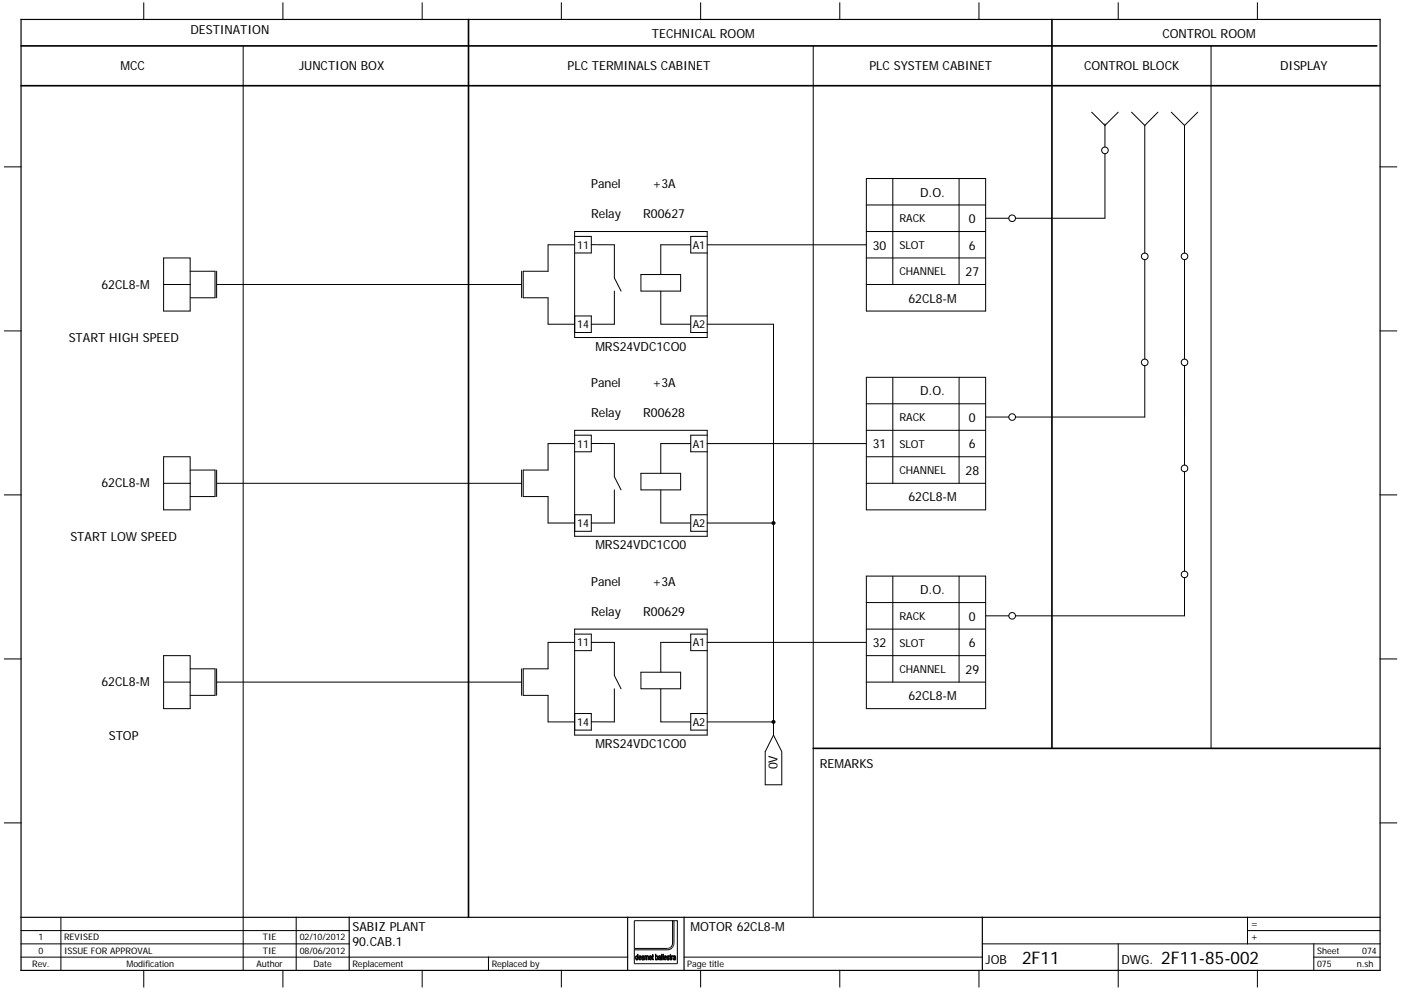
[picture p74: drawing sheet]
<svg xmlns="http://www.w3.org/2000/svg" width="297mm" height="210mm" viewBox="0 0 297 210" stroke-linecap="round" stroke-linejoin="round" font-family="sans-serif">
<defs><g id="words">
<g font-size="3.7">
<text x="216.7" y="204.4">2F11</text>
<text x="246.2" y="204.4">2F11-85-002</text>
</g>
<g font-size="2.6">
<text x="40.4" y="7.2">DESTINATION</text>
<text x="138.2" y="8">TECHNICAL ROOM</text>
<text x="246.4" y="8">CONTROL ROOM</text>
<text x="25.6" y="14.8">MCC</text>
<text x="63.4" y="14.8">JUNCTION BOX</text>
<text x="120.4" y="14.8">PLC TERMINALS CABINET</text>
<text x="184.3" y="14.8">PLC SYSTEM CABINET</text>
<text x="229.8" y="14.8">CONTROL BLOCK</text>
<text x="271.4" y="14.8">DISPLAY</text>
<text x="125.3" y="39.9">Panel</text>
<text x="138.3" y="39.9">+3A</text>
<text x="195.1" y="41.7">D.O.</text>
<text x="125.3" y="46.3">Relay</text>
<text x="136.4" y="46.3">R00627</text>
<text x="205.4" y="47.3">0</text>
<text x="185" y="52.9">30</text>
<text x="205.4" y="52.9">6</text>
<text x="204.7" y="58.5">27</text>
<text x="21.5" y="61.2">62CL8-M</text>
<text x="192.6" y="64.2">62CL8-M</text>
<text x="14.6" y="72.6">START HIGH SPEED</text>
<text x="126.2" y="74.4">MRS24VDC1CO0</text>
<text x="125.3" y="82.1">Panel</text>
<text x="138.3" y="82.1">+3A</text>
<text x="195.1" y="83.9">D.O.</text>
<text x="125.3" y="88.4">Relay</text>
<text x="136.4" y="88.4">R00628</text>
<text x="205.4" y="89.5">0</text>
<text x="185" y="95.1">31</text>
<text x="205.4" y="95.1">6</text>
<text x="204.7" y="100.7">28</text>
<text x="21.5" y="103.4">62CL8-M</text>
<text x="192.6" y="106.3">62CL8-M</text>
<text x="14.9" y="114.8">START LOW SPEED</text>
<text x="126.2" y="116.5">MRS24VDC1CO0</text>
<text x="125.3" y="124.3">Panel</text>
<text x="138.3" y="124.3">+3A</text>
<text x="125.3" y="130.6">Relay</text>
<text x="136.4" y="130.6">R00629</text>
<text x="195.1" y="126">D.O.</text>
<text x="205.4" y="131.7">0</text>
<text x="185" y="137.3">32</text>
<text x="205.4" y="137.3">6</text>
<text x="204.7" y="142.9">29</text>
<text x="21.5" y="145.5">62CL8-M</text>
<text x="192.6" y="148.5">62CL8-M</text>
<text x="23.1" y="157">STOP</text>
<text x="126.2" y="158.7">MRS24VDC1CO0</text>
<text x="164.8" y="163.2" transform="rotate(-90 164.8 163.2)">0V</text>
<text x="173.8" y="162.9">REMARKS</text>
<text x="74.7" y="197.4">SABIZ PLANT</text>
<text x="146.4" y="197.4">MOTOR 62CL8-M</text>
<text x="74.7" y="200.6">90.CAB.1</text>
<text x="209" y="204.4">JOB</text>
<text x="237.8" y="204.4">DWG.</text>
</g>
<g font-size="2.3">
<text x="190.7" y="47.2">RACK</text>
<text x="122.3" y="52.7">11</text>
<text x="146.9" y="52.7">A1</text>
<text x="190.7" y="52.8">SLOT</text>
<text x="190.7" y="58.4">CHANNEL</text>
<text x="122.3" y="69.6">14</text>
<text x="146.9" y="69.6">A2</text>
<text x="190.7" y="89.3">RACK</text>
<text x="122.3" y="94.9">11</text>
<text x="146.9" y="94.9">A1</text>
<text x="190.7" y="95">SLOT</text>
<text x="190.7" y="100.6">CHANNEL</text>
<text x="122.3" y="111.8">14</text>
<text x="146.9" y="111.8">A2</text>
<text x="190.7" y="131.5">RACK</text>
<text x="122.3" y="137.1">11</text>
<text x="146.9" y="137.1">A1</text>
<text x="190.7" y="137.1">SLOT</text>
<text x="190.7" y="142.8">CHANNEL</text>
<text x="122.3" y="154">14</text>
<text x="146.9" y="154">A2</text>
</g>
<g font-size="2.1">
<text x="265.2" y="196.7">=</text>
<text x="265.2" y="199.5">+</text>
</g>
<g font-size="1.9">
<text x="8.1" y="202.3">0</text>
<text x="8.1" y="199.5">1</text>
<text x="13.6" y="202.3">ISSUE FOR APPROVAL</text>
<text x="13.6" y="199.5">REVISED</text>
<text x="55.7" y="202.3">TIE</text>
<text x="55.7" y="199.5">TIE</text>
<text x="63.5" y="202.3">08/06/2012</text>
<text x="63.5" y="199.5">02/10/2012</text>
<text x="279.2" y="202.3">Sheet</text>
<text x="288.8" y="202.3">074</text>
<text x="6.8" y="205.1">Rev.</text>
<text x="26.8" y="205.1">Modification</text>
<text x="54.4" y="205.1">Author</text>
<text x="66.4" y="205.1">Date</text>
<text x="74.7" y="205.1">Replacement</text>
<text x="104.3" y="205.1">Replaced by</text>
<text x="145.7" y="205.1">Page title</text>
<text x="279.2" y="205.1">075</text>
<text x="287.7" y="205.1">n.sh</text>
</g>
</g></defs>
<path d="M209.8 .5l-209 209M296.2 .6l-295.4 208.8M.8 209.2l.3 .3" fill="none" stroke="#fff" stroke-width=".21"/>
<g fill="none" stroke="#010101" stroke-width=".21">
<path d="M30.5 .6v3.5M60 .6v3.5M89.5 .6v3.5M119 .6v3.5M148.5 .6v3.5M178.1 .6v3.5M207.6 .6v3.5M237.1 .6v3.5M266.6 .6v3.5M.9 35.4h3.6M292.6 35.4h3.5M.9 70.2h3.6"/>
<path d="M292.6 70.2h3.5M.9 105h3.6M292.6 105h3.5M.9 139.8h3.6M292.6 139.8h3.5M.9 174.5h3.6M292.6 174.5h3.5M4.5 197.4h69.5M12.9 194.6v11.2M51.6 194.6v11.2M62.8 194.6v11.2M134.5 195.3h8.1v5a1.08 1.08 0 0 1-1.1 .9h-7z"/>
<path d="M264.5 197.4h28.1M264.5 194.6v5.6M4.5 203h128.6M4.5 200.2h69.5M30.5 205.8v3.5M60 205.8v3.5M89.5 205.8v3.5M103.6 203v2.8M119 205.8v3.5M135.6 203.4h.1M135.6 203.4l.1 .1M135.6 202.8h.2l.1 .3h-.4z"/>
<path d="M135.7 203.5h.1M135.9 202.8h.1M135.9 202.8l.1 .4-.2-.1v.1h-.3l.1 .2M135.9 202.8a.4 .4 0 0 0-.5 .2 .4 .4 0 0 0 .1 .5l.2 .1 .3-.3-.3 .2M148.5 205.8v3.5M178.1 205.8v3.5M207.6 205.8v3.5M208.3 200.2h84.3M237.1 200.2v9.1M266.6 205.8v3.5M278.6 203h14M278.6 200.2v5.6"/>
</g>
<path d="M4.5 4.1h288.1v201.7h-288.1zM4.5 194.6h288.1M74 194.6v11.2M133.1 194.6v11.2M145 194.6v11.2M208.3 194.6v11.2" fill="none" stroke="#010101" stroke-width=".25"/>
<path d="M135.6 202.7l.3 .2 .1 .3h-.2v-.3l-.2-.1-.1 .3h.3v.1h-.3l.1 .2 .1 .1 .3-.2a.32 .32 0 0 1-.5 .3 .32 .32 0 0 1-.1-.5z" fill="#010101"/>
<path d="M137.8 202.7a.43 .43 0 0 0-.2 .6 .43 .43 0 0 0 .5 .2l.1-.2-.3 .2-.1-.1M137.8 203.4h.1M137.8 202.8h.2l.1 .3h-.4zM137.8 202.7l.3 .1M137.8 202.7h.1M138.1 202.8h.1M138.1 202.8l.1 .4h-.2v-.1v.1h-.3l.1 .2" fill="none" stroke="#010101" stroke-width=".21"/>
<path d="M137.7 202.8l.3-.1 .1 .1 .1 .4h-.2l.1-.1-.1-.3-.2 .1-.1 .2h.3v.1h-.3l.1 .3 .4-.2-.3 .3-.2-.2z" fill="#010101"/>
<path d="M139.1 203.3h.1M139.1 203.3v-.1a.24 .24 0 0 1 0-.3 .24 .24 0 0 1 .3 0 .24 .24 0 0 1 0 .4l-.2 .2M139.1 203.3l.1 .2M139.2 203.5v.1M139.2 203.5h.1M139.3 202.7h.1M139.4 202.7l.1 .2M139.4 202.7l-.3 .1-.1-.4v1.2l.1-.1 .1 .1M139.5 202.9l-.1 .5-.2 .2M139.5 202.9h.1" fill="none" stroke="#010101" stroke-width=".21"/>
<path d="M139 202.4l.1 .4a.43 .43 0 0 1 .4 .3 .43 .43 0 0 1-.2 .5v-.8a.44 .44 0 0 0-.1 .8l-.1-.1-.1 .1z" fill="#010101"/>
<g fill="none" stroke="#010101" stroke-width=".21">
<path d="M139.7 203.1l-.1 .3 .2 .2M139.7 202.7h.3l.1 .2v.7l-.1-.1-.2 .1M139.7 202.7h.1M139.7 202.7l-.1 .2 .3-.1 .1 .1-.3 .2M139.7 203.1h.1M139.8 203.5v.1zM139.9 203.4v.1M140 202.7h.1"/>
<circle cx="139.9" cy="203.3" r=".17"/>
</g>
<path d="M139.7 202.7l.4 .1v.8l-.1-.1-.2 .1 .2-.5-.3 .2 .1 .3-.2-.1v-.3l.4-.2-.1-.2-.3 .1z" fill="#010101"/>
<path d="M140.9 203.4h.1M140.9 203.4l.1 .1M140.9 202.8h.2l.1 .3h-.3zM141 203.5h.1M141.2 202.8h.1M141.2 202.8l.1 .4h-.2v-.1l-.2 .1v.2M141.2 202.8a.4 .4 0 0 0-.5 .2 .4 .4 0 0 0 .2 .5l.2 .1 .2-.3-.2 .2" fill="none" stroke="#010101" stroke-width=".21"/>
<path d="M141 202.7l.3 .2v.2l-.2 .1 .1-.3h-.3v.2h.2l-.2 .1 .1 .3 .3-.2-.2 .3a.49 .49 0 0 1-.4-.4 .49 .49 0 0 1 .3-.5z" fill="#010101"/>
<g fill="none" stroke="#010101" stroke-width=".21">
<path d="M142.9 202.7l.3 .1 .1 .8-.6-.1 .1-.3 .2-.1M142.9 202.7h.1M142.9 202.7l-.2 .2 .4-.1v.3M142.9 203.1h.1M143 203.1h.1M143.1 202.7h.1"/>
<circle cx="143.1" cy="203.3" r=".17"/>
</g>
<path d="M142.8 202.8h.4l.1 .8h-.3l.1-.5-.2 .2 .1 .3-.3-.1 .1-.3 .3-.2-.1-.2-.3 .1z" fill="#010101"/>
<path d="M134.9 203.4h.1M134.9 203.4v-.5a.3 .3 0 0 1 .3 .2 .3 .3 0 0 1-.2 .4M134.9 203.4l.1 .1M134.9 202.7a.58 .58 0 0 0 .1 .9v-.1M135 202.7l.2 .1 .1-.4v1.2l-.1-.1-.2 .1v-.1M135 202.7h-.1M135 203.5h.1" fill="none" stroke="#010101" stroke-width=".21"/>
<path d="M135.2 202.4l.1 1.2-.1-.1-.2 .1 .2-.3-.2-.5-.1 .2 .1 .6a.48 .48 0 0 1-.2-.5 .48 .48 0 0 1 .3-.4l.1 .1z" fill="#010101"/>
<path d="M136.2 203.4h.1M136.2 203.5h.1M136.3 203.5h.1M136.4 202.7h.1M136.4 202.7a.28 .28 0 0 0-.3 .3 .28 .28 0 0 0 .3 .3l-.1 .2M136.4 202.7l.1 .2-.2-.1-.1 .2a.32 .32 0 0 1 .4 .3 .32 .32 0 0 1-.4 .3l-.1-.3 .1 .1" fill="none" stroke="#010101" stroke-width=".21"/>
<path d="M136.1 202.8l.3-.1 .1 .2-.2-.1-.1 .2a.32 .32 0 0 1 .4 .3 .32 .32 0 0 1-.4 .3l-.1-.3 .2 .2 .2-.2-.4-.2z" fill="#010101"/>
<path d="M136.7 202.7l.1 .1 .2-.1 .1 .1 .3-.1 .1 .9-.1-.8-.2 .1-.1 .7v-.7l-.2-.1-.2 .8zM137 202.7h.1M137.2 202.9h.1" fill="none" stroke="#010101" stroke-width=".21"/>
<path d="M136.7 202.7l.1 .1 .2-.1 .1 .1 .3-.1 .1 .9-.2-.8-.1 .2v.6l-.2-.8-.2 .1-.1 .7z" fill="#010101"/>
<path d="M138.3 202.5l.1-.1 .2 .3v.9l-.3-.1zM138.4 203.4h.1" fill="none" stroke="#010101" stroke-width=".21"/>
<path d="M138.3 202.5l.1-.1 .2 .3v.9l-.3-.1z" fill="#010101"/>
<path d="M140.3 202.4l.1 1.2z" fill="none" stroke="#010101" stroke-width=".21"/>
<path d="M140.3 202.4l.1 1.2z" fill="#010101"/>
<path d="M140.5 202.4l.1 1.2z" fill="none" stroke="#010101" stroke-width=".21"/>
<path d="M140.5 202.4l.1 1.2z" fill="#010101"/>
<path d="M141.6 203.4h.1M141.6 203.5h.1M141.7 203.5h.1M141.8 202.7l.1 .2-.2-.1-.2 .2a.32 .32 0 0 1 .4 .3 .32 .32 0 0 1-.3 .3l-.2-.3 .2 .1M141.8 202.7h.1M141.8 202.7a.28 .28 0 0 0-.4 .3 .28 .28 0 0 0 .4 .3l-.1 .2" fill="none" stroke="#010101" stroke-width=".21"/>
<path d="M141.5 202.8l.3-.1 .1 .2-.2-.1-.2 .2a.31 .31 0 0 1 .5 .3 .31 .31 0 0 1-.5 .2l-.1-.2 .3 .2 .1-.1-.3-.3z" fill="#010101"/>
<path d="M142.1 202.5l.1-.1 .1 .3v.9l-.2-.1zM142.2 203.4h.1" fill="none" stroke="#010101" stroke-width=".21"/>
<path d="M142.1 202.5l.1-.1 .1 .3v.9l-.2-.1z" fill="#010101"/>
<path d="M142.4 202.7l.1 .1 .2-.1-.2 .2v.7zM142.7 202.7h.1" fill="none" stroke="#010101" stroke-width=".21"/>
<path d="M142.4 202.7l.1 .1 .2-.1-.2 .2v.7z" fill="#010101"/>
<g fill="none" stroke="#010101" stroke-width=".21">
<path d="M51.6 9.7v184.9M172.4 9.7v184.9M256.8 9.7v149M183.7 37.9h25.3v28.1h-25.3zM189.3 37.9v22.4M203.3 37.9v22.4M231.5 23.8l2.8 2.8 2.8-2.8M234.3 32.6v13.7h-19M234.3 26.3v4.9M239.9 23.8l2.8 2.8M242.7 26.6v27.1M245.5 23.8l-2.8 2.8"/>
<path d="M248.3 23.8l2.8 2.8M251.1 26.6v27.1M254 23.8l-2.9 2.8M40.3 57.5h5.3v5.7h-5.3M45.9 57.5v5.7M110.6 57.5v5.7M121.8 51.9h-5.6v5.6h-5.3v5.7h5.3v5.6h5.6M121.8 49.1h28.1v22.5h-28.1zM121.9 50.1h3.5v3.6h-3.5M125.4 51.9h4.9v7l1.4 2.8M135.9 58.2h8.4v3.5h-8.4zM146.4 51.9h-6.3v6.3"/>
<path d="M149.9 51.9h33.8M150 50.1h-3.6v3.6h3.6M183.7 49.1h25.3M183.7 43.5h25.3M183.7 54.7h25.3M209 46.3h4.9M242.7 55.1v21.1M251.1 55.1v21.1M40.3 60.3v-5.6h-5.6v11.3h5.6v-5.7h-5.6M45.9 60.3h64.7M121.9 67h3.5v3.5h-3.5M130.3 61.7v7.1h-4.9"/>
<path d="M140.1 61.7v7.1h6.3M149.9 68.8h14.1v87.1M150 67h-3.6v3.5h3.6M183.7 60.3h25.3M242.7 77.6v10.9h-27.4M251.1 77.6v21M40.3 99.7h5.3v5.6h-5.3M45.9 99.7v5.6M110.6 99.7v5.6M121.8 94.1h-5.6v5.6h-5.3v5.6h5.3v5.6h5.6M121.8 91.3h28.1v22.4h-28.1zM121.9 92.3h3.5v3.5h-3.5"/>
<path d="M125.4 94.1h4.9v7l1.4 2.8M146.4 94.1h-6.3v6.3M149.9 94.1h33.7M150 92.3h-3.6v3.5h3.6M183.7 80h25.3v28.1h-25.3zM183.7 91.3h25.3M183.7 85.6h25.3M183.7 96.9h25.3M189.3 80v22.5M203.3 80v22.5M209 88.5h4.9M34.7 102.5h5.6v5.6h-5.6v-11.2h5.6v5.6"/>
<path d="M45.9 102.5h64.7M121.9 109.2h3.5v3.5h-3.5M130.3 103.9v7h-4.9M135.9 100.4h8.4v3.5h-8.4zM140.1 103.9v7h6.3M149.9 110.9h14.4M150 109.2h-3.6v3.5h3.6M183.7 102.5h25.3M251.1 100.1v21M121.8 136.2h-5.6v5.7h-5.3v5.6h5.3v5.6h5.6M121.8 133.4h28.1v22.5h-28.1zM121.9 134.5h3.5v3.5h-3.5"/>
<path d="M125.4 136.2h4.9v7.1l1.4 2.8M146.4 136.2h-6.3v6.4M149.9 136.2h33.7M150 134.5h-3.6v3.5h3.6M183.7 122.2h25.3v28.1h-25.3zM183.7 133.4h25.3M183.7 127.8h25.3M183.7 139.1h25.3M189.3 122.2v22.5M203.3 122.2v22.5M209 130.6h4.9M251.1 122.5v8.1h-35.8"/>
<path d="M34.7 144.7h5.6v5.6h-5.6v-11.2h5.6v5.6M40.3 141.9h5.3v5.6h-5.3M45.9 141.9v5.6M45.9 144.7h64.7M110.6 141.9v5.6M121.9 151.3h3.5v3.6h-3.5M130.3 146.1v7h-4.9M135.9 142.6h8.4v3.5h-8.4zM140.1 146.1v7h6.3M149.9 153.1h14.4M150 151.3h-3.6v3.6h3.6M164 155.9l1.8 3.5v7.1h-3.6v-7.1z"/>
<path d="M183.7 144.7h25.3M142.6 195.3h.3M142.9 195.3v4.8a1.41 1.41 0 0 1-1.4 1.4h-7M142.9 195.3h.7v9.1h-9.1v-3.2M145 203h63.3"/>
<circle cx="234.3" cy="31.9" r=".7"/>
<circle cx="214.6" cy="46.3" r=".7"/>
<circle cx="242.7" cy="54.4" r=".7"/>
<circle cx="251.1" cy="54.4" r=".7"/>
<circle cx="242.7" cy="76.9" r=".71"/>
<circle cx="251.1" cy="76.9" r=".7"/>
<circle cx="214.6" cy="88.5" r=".7"/>
<circle cx="251.1" cy="99.3" r=".7"/>
<circle cx="214.6" cy="130.6" r=".7"/>
<circle cx="251.1" cy="121.8" r=".7"/>
</g>
<g fill="none" stroke="#010101" stroke-width=".35">
<path d="M4.5 18.2h288.1M4.5 9.7h287.4M99.3 4.1v190.5M223 4.1v154.6M172.4 158.7h120.2"/>
<circle cx="164" cy="110.9" r=".25"/>
<circle cx="164" cy="153.1" r=".25"/>
</g>
<use href="#words"/>
</svg>
